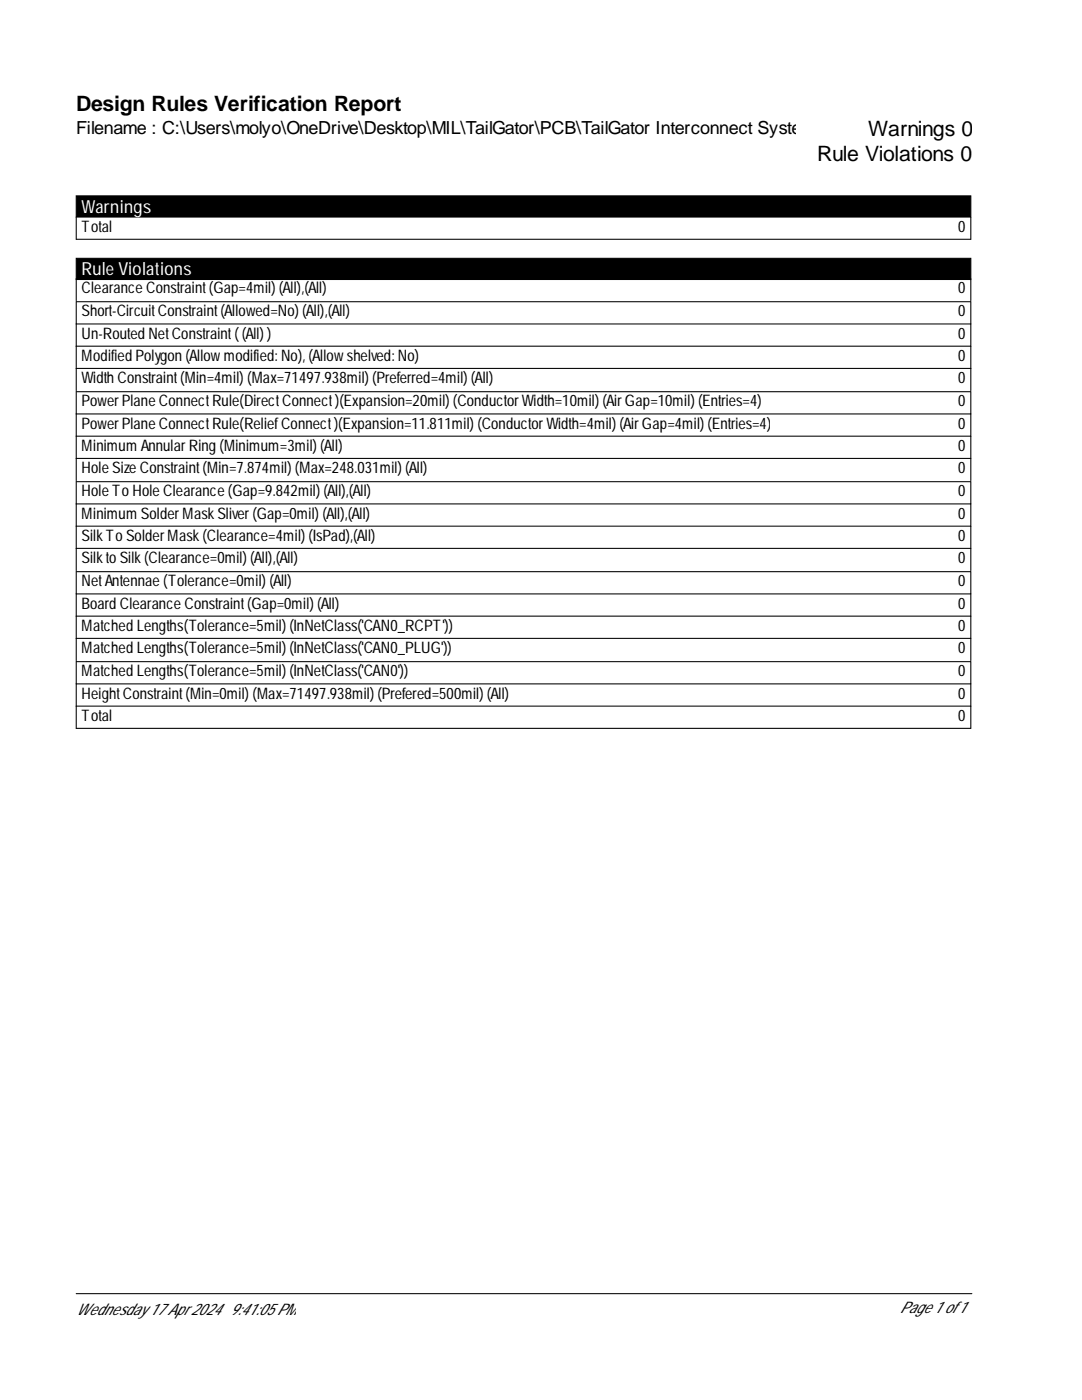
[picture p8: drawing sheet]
<svg xmlns="http://www.w3.org/2000/svg" width="216mm" height="279mm" viewBox="0 0 216 279" stroke-linecap="round" stroke-linejoin="round" font-family="sans-serif">
<defs><g id="words">
<g font-size="4.2">
<text x="15.2" y="22.2">Design Rules Verification Report</text>
<text x="173.2" y="27.1">Warnings 0</text>
<text x="163.1" y="32.1">Rule Violations 0</text>
</g>
<text font-size="3.6" x="15.2" y="26.7">Filename : C:\Users\molyo\OneDrive\Desktop\MIL\TailGator\PCB\TailGator Interconnect Syste</text>
<g font-size="3.6" fill="#fff">
<text x="16.3" y="42.4">Warnings</text>
<text x="16.3" y="54.9">Rule Violations</text>
</g>
<g font-size="3.2">
<text x="16.3" y="46.2">Total</text>
<text x="191.2" y="46.2">0</text>
<text x="16.3" y="58.5">ClearanceConstraint(Gap=4mil) (All),(All)</text>
<text x="191.2" y="58.5">0</text>
<text x="16.3" y="63.1">Short-CircuitConstraint(Allowed=No) (All),(All)</text>
<text x="191.2" y="63.1">0</text>
<text x="16.3" y="67.6">Un-RoutedNetConstraint((All) )</text>
<text x="191.2" y="67.6">0</text>
<text x="16.3" y="72">ModifiedPolygon(Allowmodified: No), (Allowshelved: No)</text>
<text x="16.3" y="76.4">WidthConstraint(Min=4mil) (Max=71497.938mil) (Preferred=4mil) (All)</text>
<text x="191.2" y="72">0</text>
<text x="191.2" y="76.4">0</text>
<text x="16.3" y="81.1">PowerPlaneConnectRule(DirectConnect)(Expansion=20mil) (ConductorWidth=10mil) (AirGap=10mil) (Entries=4)</text>
<text x="191.2" y="81.1">0</text>
<text x="16.3" y="85.5">PowerPlaneConnectRule(ReliefConnect)(Expansion=11.811mil) (ConductorWidth=4mil) (AirGap=4mil) (Entries=4)</text>
<text x="16.3" y="90">MinimumAnnularRing(Minimum=3mil) (All)</text>
<text x="191.2" y="85.5">0</text>
<text x="191.2" y="90">0</text>
<text x="16.3" y="94.4">HoleSizeConstraint(Min=7.874mil) (Max=248.031mil) (All)</text>
<text x="191.2" y="94.4">0</text>
<text x="16.3" y="99.1">HoleToHoleClearance(Gap=9.842mil) (All),(All)</text>
<text x="191.2" y="99.1">0</text>
<text x="16.3" y="103.5">MinimumSolderMaskSliver(Gap=0mil) (All),(All)</text>
<text x="16.3" y="107.9">SilkToSolderMask(Clearance=4mil) (IsPad),(All)</text>
<text x="191.2" y="103.5">0</text>
<text x="191.2" y="107.9">0</text>
<text x="16.3" y="112.4">SilktoSilk(Clearance=0mil) (All),(All)</text>
<text x="191.2" y="112.4">0</text>
<text x="16.3" y="117">NetAntennae(Tolerance=0mil) (All)</text>
<text x="191.2" y="117">0</text>
<text x="16.3" y="121.4">BoardClearanceConstraint(Gap=0mil) (All)</text>
<text x="16.3" y="125.9">MatchedLengths(Tolerance=5mil) (InNetClass('CAN0_RCPT'))</text>
<text x="191.2" y="121.4">0</text>
<text x="191.2" y="125.9">0</text>
<text x="16.3" y="130.3">MatchedLengths(Tolerance=5mil) (InNetClass('CAN0_PLUG'))</text>
<text x="191.2" y="130.3">0</text>
<text x="16.3" y="135">MatchedLengths(Tolerance=5mil) (InNetClass('CAN0'))</text>
<text x="191.2" y="135">0</text>
<text x="16.3" y="139.4">HeightConstraint(Min=0mil) (Max=71497.938mil) (Prefered=500mil) (All)</text>
<text x="16.3" y="143.8">Total</text>
<text x="191.2" y="139.4">0</text>
<text x="191.2" y="143.8">0</text>
<text x="15.2" y="262.3">Wednesday17Apr2024</text>
<text x="45.9" y="262.3">9:41:05PM</text>
<text x="179.6" y="262.1">Page1 of1</text>
</g>
</g></defs>
<path d="M15.2 39.1h178.5v4.2h-178.5zM15.2 51.6h178.5v4.2h-178.5z" fill="#000" stroke="#000" stroke-width=".21"/>
<g fill="none" stroke="#000" stroke-width=".21">
<path d="M15.2 43.3v4.5h178.5v-4.5M15.2 55.6v4.4M193.7 55.6v4.4M15.2 78v-17.8h178.5v17.8M15.2 64.7h178.5M15.2 69.1h178.5M15.2 73.5h178.5M15.2 95.9v-17.7h178.5v17.7M15.2 82.6h178.5M15.2 87h178.5M15.2 91.5h178.5M15.2 113.9v-17.8h178.5v17.8"/>
<path d="M15.2 100.6h178.5M15.2 105h178.5M15.2 109.4h178.5M15.2 118.5h178.5M15.2 131.8v-17.7h178.5v17.7M15.2 132h178.5v13.4h-178.5zM15.2 123h178.5M15.2 127.4h178.5M15.2 136.5h178.5M15.2 140.9h178.5M15.2 258.2h178.7"/>
</g>
<use href="#words"/>
</svg>
